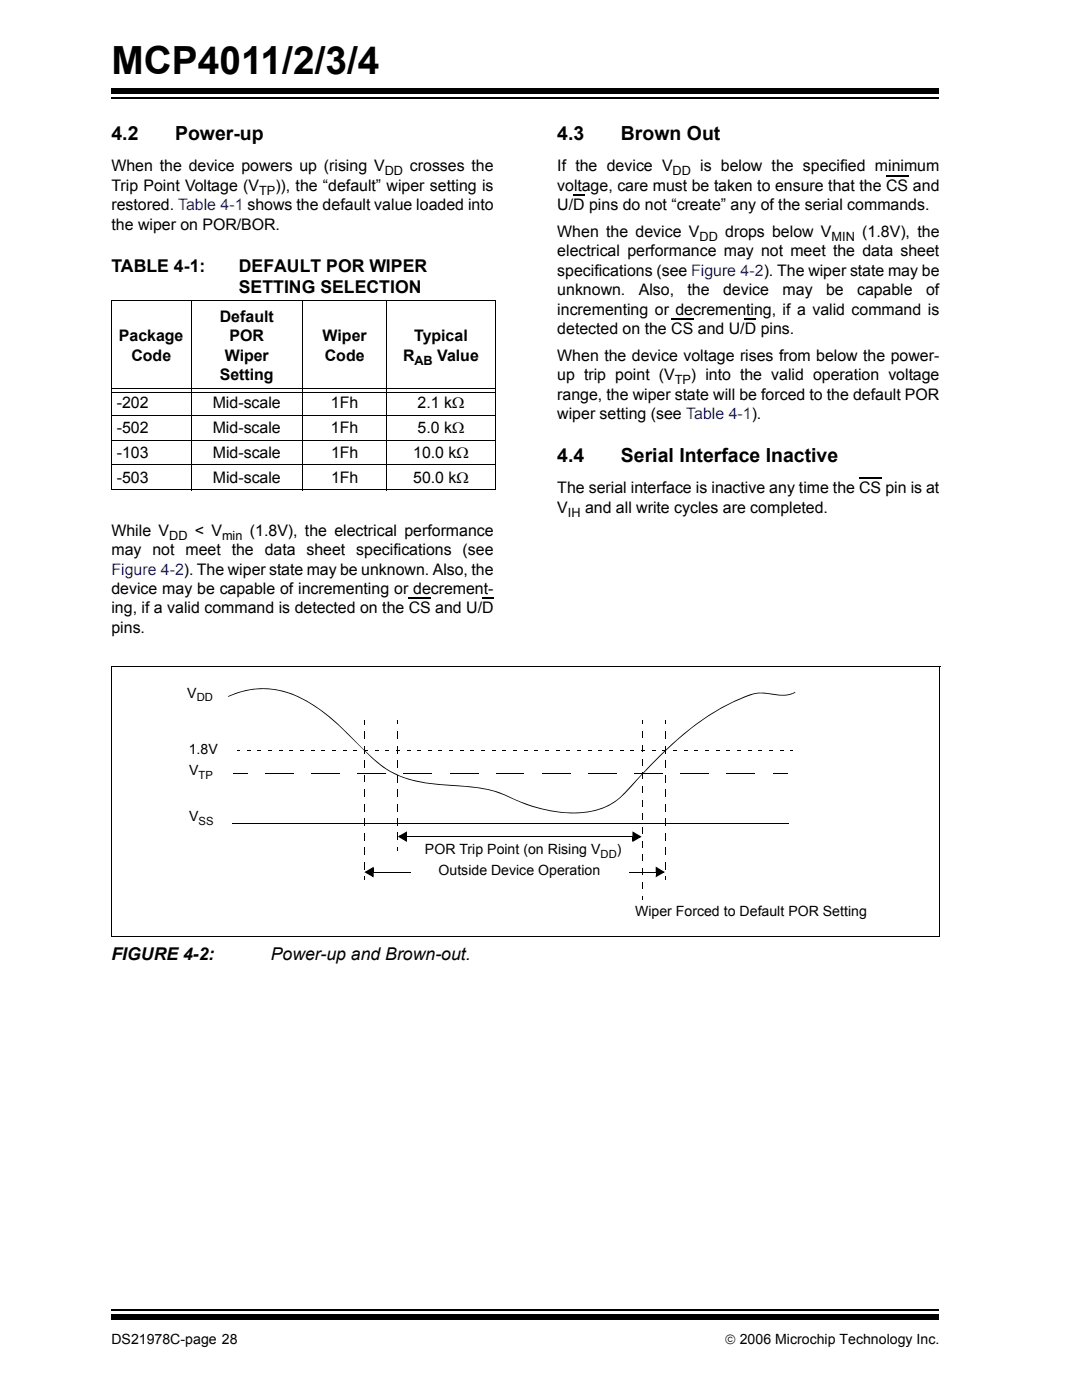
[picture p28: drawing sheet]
<svg xmlns="http://www.w3.org/2000/svg" width="216mm" height="279mm" viewBox="0 0 216 279" stroke-linecap="round" stroke-linejoin="round" font-family="sans-serif">
<defs><g id="words">
<text font-size="7.7" x="22.2" y="14.7">MCP4011/2/3/4</text>
<g font-size="3.9">
<text x="22.2" y="28">4.2</text>
<text x="34.9" y="28">Power-up</text>
<text x="111.1" y="28">4.3</text>
<text x="123.8" y="28">Brown Out</text>
<text x="111.1" y="92.2">4.4</text>
<text x="123.8" y="92.2">Serial Interface Inactive</text>
</g>
<g font-size="3.5">
<text x="22.2" y="54.2">TABLE 4-1:</text>
<text x="47.6" y="54.2">DEFAULT POR WIPER</text>
<text x="47.6" y="58.4">SETTING SELECTION</text>
<text x="22.2" y="191.5">FIGURE 4-2:</text>
<text x="54" y="191.5">Power-up and Brown-out.</text>
</g>
<g font-size="3.2">
<text x="22.2" y="34.2">When the device powers up (rising V</text>
<text x="81.7" y="34.2">crosses the</text>
<text x="111.1" y="34.2">If the device V</text>
<text x="139.6" y="34.2">is below the specified minimum</text>
<text x="22.2" y="42">restored. Table 4-1 shows the default value loaded into</text>
<text x="22.2" y="38.1">Trip Point Voltage (V</text>
<text x="54.9" y="38.1">)), the “default” wiper setting is</text>
<text x="111.1" y="42">U/D pins do not “create” any of the serial commands.</text>
<text x="111.1" y="38.1">voltage, care must be taken to ensure that the CS and</text>
<text x="22.2" y="45.8">the wiper on POR/BOR.</text>
<text x="111.1" y="47.3">When the device V</text>
<text x="144.6" y="47.3">drops below V</text>
<text x="171.9" y="47.3">(1.8V), the</text>
<text x="111.1" y="51.1">electrical performance may not meet the data sheet</text>
<text x="111.1" y="55">specifications (see Figure 4-2). The wiper state may be</text>
<text x="111.1" y="58.9">unknown.</text>
<text x="127.4" y="58.9">Also,</text>
<text x="137.1" y="58.9">the</text>
<text x="144.2" y="58.9">device</text>
<text x="156" y="58.9">may</text>
<text x="164.7" y="58.9">be</text>
<text x="170.9" y="58.9">capable</text>
<text x="184.7" y="58.9">of</text>
<text x="43.8" y="64.2">Default</text>
<text x="111.1" y="62.8">incrementing or decrementing, if a valid command is</text>
<text x="23.7" y="68.1">Package</text>
<text x="26.2" y="72">Code</text>
<text x="44.8" y="72">Wiper</text>
<text x="45.8" y="68.1">POR</text>
<text x="64.3" y="68.1">Wiper</text>
<text x="64.8" y="72">Code</text>
<text x="80.4" y="72">R</text>
<text x="82.6" y="68.1">Typical</text>
<text x="87.2" y="72">Value</text>
<text x="111.1" y="66.7">detected on the CS and U/D pins.</text>
<text x="111.1" y="72">When the device voltage rises from below the power-</text>
<text x="43.8" y="75.8">Setting</text>
<text x="111.1" y="75.8">up trip point (V</text>
<text x="137.8" y="75.8">) into the valid operation voltage</text>
<text x="23.3" y="81.5">-202</text>
<text x="42.4" y="81.5">Mid-scale</text>
<text x="66" y="81.5">1Fh</text>
<text x="83.3" y="81.5">2.1 kΩ</text>
<text x="111.1" y="79.7">range, the wiper state will be forced to the default POR</text>
<text x="111.1" y="83.6">wiper setting (see Table 4-1).</text>
<text x="23.3" y="86.4">-502</text>
<text x="42.4" y="86.4">Mid-scale</text>
<text x="66" y="86.4">1Fh</text>
<text x="83.3" y="86.4">5.0 kΩ</text>
<text x="23.3" y="91.4">-103</text>
<text x="42.4" y="91.4">Mid-scale</text>
<text x="66" y="91.4">1Fh</text>
<text x="82.4" y="91.4">10.0 kΩ</text>
<text x="23.3" y="96.3">-503</text>
<text x="42.4" y="96.3">Mid-scale</text>
<text x="66" y="96.3">1Fh</text>
<text x="82.4" y="96.3">50.0 kΩ</text>
<text x="111.1" y="98.4">The serial interface is inactive any time the CS pin is at</text>
<text x="22.2" y="106.9">While V</text>
<text x="38.8" y="106.9">&lt; V</text>
<text x="49.8" y="106.9">(1.8V), the electrical performance</text>
<text x="111.1" y="102.3">V</text>
<text x="116.7" y="102.3">and all write cycles are completed.</text>
<text x="22.2" y="110.8">may not meet the data sheet specifications (see</text>
<text x="22.2" y="118.5">device may be capable of incrementing or decrement-</text>
<text x="22.2" y="122.4">ing, if a valid command is detected on the CS and U/D</text>
<text x="22.2" y="126.3">pins.</text>
</g>
<text font-size="3.2" fill="#00f" x="22.2" y="114.7">Figure 4-2). The wiper state may be unknown. Also, the</text>
<g font-size="2.8">
<text x="37.3" y="139.3">V</text>
<text x="37.6" y="150.4">1.8V</text>
<text x="37.7" y="154.7">V</text>
<text x="37.7" y="163.9">V</text>
<text x="84.7" y="170.4">POR Trip Point (on Rising V</text>
<text x="123" y="170.4">)</text>
<text x="87.5" y="174.6">Outside Device Operation</text>
<text x="126.6" y="182.7">Wiper Forced to Default POR Setting</text>
<text x="22.2" y="268.1">DS21978C-page 28</text>
<text x="144.5" y="268.1">© 2006 Microchip Technology Inc.</text>
</g>
<g font-size="2.5">
<text x="76.7" y="35">DD</text>
<text x="134.1" y="35">DD</text>
<text x="51.7" y="38.9">TP</text>
<text x="139.5" y="48.1">DD</text>
<text x="165.8" y="48.1">MIN</text>
<text x="82.7" y="72.7">AB</text>
<text x="134.5" y="76.6">TP</text>
<text x="33.7" y="107.7">DD</text>
<text x="44.3" y="107.7">min</text>
<text x="113.2" y="103.1">IH</text>
</g>
<g font-size="2.2">
<text x="39.2" y="140">DD</text>
<text x="39.6" y="155.4">TP</text>
<text x="39.6" y="164.6">SS</text>
<text x="119.7" y="171.1">DD</text>
</g>
</g></defs>
<path d="M22.2 19.6h165.1" fill="none" stroke="#000" stroke-width=".36"/>
<path d="M22.2 17.7h165.1v1h-165.1z" fill="#000"/>
<path d="M22.2 260.3h165.1v6h-165.1z" fill="#fff"/>
<path d="M22.2 261.4h165.1" fill="none" stroke="#000" stroke-width=".36"/>
<g fill="#000">
<path d="M45.4 138.9l.2 .2zM45.5 138.9a16.8 16.8 0 0 1 16.8 1.6 50.9 50.9 0 0 1 9.9 8.7l3.6 3.3 2.7 1.7 2.5 1.1 2.9 .7 2.2 .3v.2a19 19 0 0 1-11.8-5.1l-6.7-6.5-3.7-3.1-2.5-1.6-1.8-1-2-.8-2-.5a15.3 15.3 0 0 0-4.2-.3l-2.3 .3-3.5 1.2zM157.9 138.4l.6-.3v.2l-.5 .2zM158.5 138.1l.1 .1zM47.4 149.6h.4v.2h-.4zM49.2 149.6h.7v.2h-.7zM51.4 149.6h.6v.2h-.6zM53.5 149.6h.7v.2h-.7zM55.6 149.6h.7v.2h-.7zM57.7 149.6h.7v.2h-.7zM59.9 149.6h.7v.2h-.7zM62 149.6h.7v.2h-.7z"/>
<path d="M64.1 149.6h.7v.2h-.7zM66.2 149.6h.7v.2h-.7zM68.3 149.6h.7v.2h-.7zM70.5 149.6h.7v.2h-.7zM72.5 143.8l.2 .1zM72.5 143.9h.2v.7h-.2zM72.5 146l.2 .1zM72.5 146.1h.2v1.4h-.2zM72.5 148.9l.2 .1zM72.5 149h.2v1.3h-.2zM72.5 151.8l.2 .1zM72.5 151.9h.2v1.3h-.2z"/>
<path d="M72.5 154.7l.2 .1zM72.5 154.8h.2v1.3h-.2zM72.5 157.6l.2 .1zM72.5 157.7h.2v1.3h-.2zM72.6 149.6h.7v.2h-.7zM74.7 149.6h.7v.2h-.7zM76.9 149.6h.7v.2h-.7zM79 149.6h.7v.2h-.7zM79.2 143.8h.2v.8h-.2zM79.2 146h.2v1.5h-.2zM79.2 148.9h.2v1.4h-.2zM79.2 151.8h.2v1.4h-.2z"/>
<path d="M79.2 154.7h.2v1.4h-.2zM79.2 157.6h.2v1.4h-.2zM81.1 149.6h.7v.2h-.7zM83.2 149.6h.7v.2h-.7zM85.4 149.6h.7v.2h-.7zM86.1 156.3l2.3 .2a41.7 41.7 0 0 1 11.4 1.7l5.7 2.4a30.5 30.5 0 0 0 7 1.5 20.5 20.5 0 0 0 5.5-.3l2.8-.9 2.2-1.3 1-.8 4.6-5 .2 .1a59.3 59.3 0 0 1-6.1 6.1 16.7 16.7 0 0 1-12.3 2 32.9 32.9 0 0 1-10-3.4l-1.9-.6-3-.7-8.3-.7-1.1-.1zM87.5 149.6h.7v.2h-.7zM89.6 149.6h.7v.2h-.7zM91.7 149.6h.7v.2h-.7zM93.9 149.6h.7v.2h-.7zM96 149.6h.7v.2h-.7zM98.1 149.6h.7v.2h-.7z"/>
<path d="M98.9 154.3l.1 .2zM100.2 149.6h.7v.2h-.7zM102.4 149.6h.7v.2h-.7zM104.5 149.6h.7v.2h-.7zM106.6 149.6h.7v.2h-.7zM108.1 154.3l.1 .2zM108.7 149.6h.7v.2h-.7zM110.8 149.6h.7v.2h-.7zM113 149.6h.7v.2h-.7zM115.1 149.6h.7v.2h-.7zM117.2 149.6h.7v.2h-.7zM117.3 154.3l.1 .2z"/>
<path d="M119.4 149.6h.7v.2h-.7zM121.5 149.6h.7v.2h-.7zM123.6 149.6h.7v.2h-.7zM125.7 149.6h.7v.2h-.7zM126.5 154.3l.1 .2zM127.9 149.6h.7v.2h-.7zM127.9 143.8h.2v.8h-.2zM127.9 145.9h.2v1.4h-.2zM127.9 148.7h.2v1.3h-.2zM127.9 151.4h.2v1.4h-.2zM127.9 154.1h.2v1.4h-.2zM127.9 156.9h.2v1.3h-.2z"/>
<path d="M130.9 151.4a51.6 51.6 0 0 1 18.1-12.6 10.4 10.4 0 0 1 6.4-.2h1.5l1.1-.3v.2a8.4 8.4 0 0 1-4.9 0l-1.3-.1-1.7 .2a39 39 0 0 0-10 5.2l-.8 .5a79.1 79.1 0 0 0-10.5 9.6l-.2-.1zM130 149.6h.7v.2h-.7zM132.1 149.6h.7v.2h-.7zM132.5 143.8h.2v.8h-.2zM132.5 146h.2v1.5h-.2zM132.5 148.9h.2v1.4h-.2zM132.5 151.8h.2v1.4h-.2zM132.5 154.7h.2v1.4h-.2zM132.5 157.6h.2v1.4h-.2zM134.2 149.6h.7v.2h-.7zM135.7 154.3l.1 .2zM136.4 149.6h.7v.2h-.7z"/>
<path d="M138.5 149.6h.7v.2h-.7zM140.6 149.6h.7v.2h-.7zM142.7 149.6h.7v.2h-.7zM144.9 149.6h.7v.2h-.7zM144.9 154.3l.1 .2zM147 149.6h.7v.2h-.7zM149.1 149.6h.7v.2h-.7zM151.2 149.6h.7v.2h-.7zM153.4 149.6h.7v.2h-.7zM154.1 154.3l.1 .2zM155.5 149.6h.7v.2h-.7zM157.6 149.6h.5v.2h-.5z"/>
<path d="M46.2 164.3l.1 .2zM72.5 160.5h.2v1.4h-.2zM72.5 163.4h.2v1.4h-.2zM72.5 166.2h.2v1.5h-.2zM72.5 169.1h.2v1.5h-.2zM72.5 172h.2v1.5h-.2zM72.5 174.9h.2v.8h-.2zM74.1 173.3h.4v.8h-.4zM72.7 174.1l1.8-1.1-.1 .5-1.3 .7-.2-.3 1.5 .7-.1 .4-.2-.9h.4v1zM79.2 160.4h.2v1.5h-.2zM79.2 163.3h.2v1.5h-.2zM79.2 166.2h.2v1.4h-.2z"/>
<path d="M79.2 169.1h.2v.8h-.2zM80.8 166.2h.4v.8h-.4zM79.3 167l1.9-1.1-.1 .5-1.3 .7-.2-.3 1.5 .8-.2 .3-.1-.9h.4v1zM81.8 174l.1 .2zM126.1 166.9l.1 .1zM126.1 165.9l1.8 1.1-1.8 1.1 .1-.5 1.3-.8 .2 .3-1.5-.7 .2-.3 .1 .9h-.4zM126.1 167h.4v.7h-.4zM127.9 159.6h.2v1.4h-.2zM127.9 162.3h.2v1.4h-.2zM127.9 165.1h.2v1.3h-.2zM127.9 167.8h.2v1.4h-.2zM127.9 170.5h.2v1.4h-.2z"/>
<path d="M127.9 173.3h.2v1.3h-.2zM127.9 176h.2v1.4h-.2zM127.9 178.7h.2v.8h-.2zM130.7 173l1.9 1-1.9 1.1 .1-.5 1.3-.7 .2 .3-1.5-.8 .2-.3 .1 .9h-.4zM130.7 174h.4v.8h-.4zM132.5 160.5h.2v1.4h-.2zM132.5 163.4h.2v1.4h-.2zM132.5 166.2h.2v1.5h-.2zM132.5 169.1h.2v1.5h-.2zM132.5 172h.2v1.5h-.2zM132.5 174.9h.2v.8h-.2zM22.2 262.4h165.1v1h-165.1z"/>
</g>
<path d="M114.3 39h2.3M176.7 35.1h4.4M133.9 63.7h4.4M148.5 63.7h2.3M171.3 95.4h4.4M81.5 119.4h4.4M96.1 119.4h2.3" fill="none" stroke="#000" stroke-width=".23"/>
<g fill="none" stroke="#000" stroke-width=".2">
<path d="M22.1 60h76.7M38.1 59.9v37.9M60.3 59.9v37.9M77.1 59.9v37.9M22.2 60v37.6M22.3 77.5h76.3M22.3 78.4h76.3M98.7 60v37.6M22.1 82.9h76.7M22.1 87.8h76.7M22.1 92.8h76.7M22.1 97.7h76.7"/>
<path d="M22.3 133.1h165.2M22.3 133v53.9M187.4 133.1v53.9M46.5 154.4h2.9M52.9 154.4h5.7M62.1 154.4h5.7M71.3 154.4h5.7M80.5 154.4h5.7M89.7 154.4h5.7M99 154.4h5.6M108.2 154.4h5.5M117.4 154.4h5.6"/>
<path d="M126.6 154.4h5.5M135.8 154.4h5.6M145 154.4h5.5M154.2 154.4h2.8M46.3 164.4h110.9M74.4 174.1h7.4M81.1 167h45M125.5 174h5.3M22.2 186.9h165.2"/>
</g>
<path d="M73 174.1l1.3-.8v1.5zM79.7 167l1.3-.8v1.5zM126.3 166.2l1.3 .8-1.3 .7zM130.9 173.3l1.3 .7-1.3 .8z" fill="#000"/>
<use href="#words"/>
</svg>
